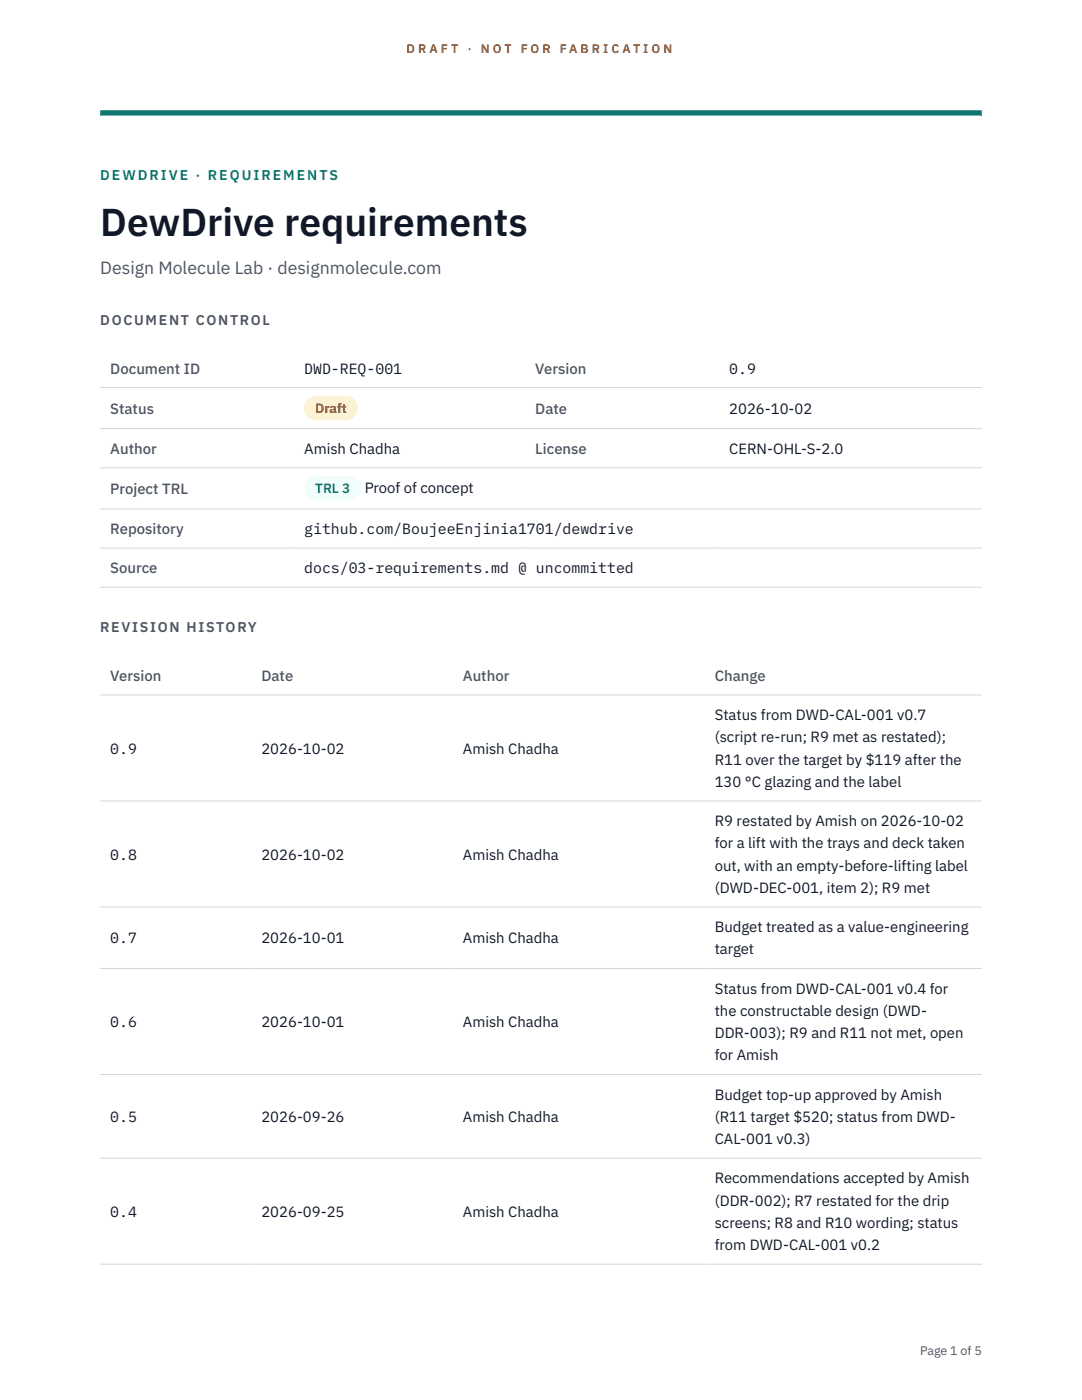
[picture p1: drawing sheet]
<svg xmlns="http://www.w3.org/2000/svg" width="216mm" height="279mm" viewBox="0 0 216 279" stroke-linecap="round" stroke-linejoin="round" font-family="sans-serif">
<defs><g id="words">
<text font-size="7.8" fill="#111827" x="20" y="47.1">DewDrive requirements</text>
<text font-size="3.5" fill="#4b5563" x="20" y="54.6">Design Molecule Lab · designmolecule.com</text>
<g font-size="3" fill="#4b5563">
<text x="22" y="74.5">Document ID</text>
<text x="106.8" y="74.5">Version</text>
<text x="22" y="82.6">Status</text>
<text x="106.8" y="82.6">Date</text>
<text x="22" y="90.6">Author</text>
<text x="106.8" y="90.6">License</text>
<text x="22" y="98.6">Project TRL</text>
<text x="22" y="106.6">Repository</text>
<text x="22" y="114.4">Source</text>
<text x="22" y="135.9">Version</text>
<text x="52.2" y="135.9">Date</text>
<text x="92.4" y="135.9">Author</text>
<text x="142.6" y="135.9">Change</text>
</g>
<g font-size="3" fill="#111827">
<text x="60.7" y="74.5">DWD-REQ-001</text>
<text x="145.5" y="74.5">0.9</text>
<text x="145.5" y="82.6">2026-10-02</text>
<text x="60.7" y="90.6">Amish Chadha</text>
<text x="145.5" y="90.6">CERN-OHL-S-2.0</text>
<text x="72.8" y="98.5">Proof of concept</text>
<text x="60.7" y="106.6">github.com/BoujeeEnjinia1701/dewdrive</text>
<text x="60.7" y="114.4">docs/03-requirements.md @ uncommitted</text>
<text x="142.6" y="143.7">Status from DWD-CAL-001 v0.7</text>
<text x="142.6" y="148.2">(script re-run; R9 met as restated);</text>
<text x="22" y="150.4">0.9</text>
<text x="52.2" y="150.4">2026-10-02</text>
<text x="92.4" y="150.4">Amish Chadha</text>
<text x="142.6" y="152.6">R11 over the target by $119 after the</text>
<text x="142.6" y="157.1">130 °C glazing and the label</text>
<text x="142.6" y="164.9">R9 restated by Amish on 2026-10-02</text>
<text x="22" y="171.5">0.8</text>
<text x="52.2" y="171.5">2026-10-02</text>
<text x="92.4" y="171.5">Amish Chadha</text>
<text x="142.6" y="169.3">for a lift with the trays and deck taken</text>
<text x="142.6" y="173.8">out, with an empty-before-lifting label</text>
<text x="142.6" y="178.2">(DWD-DEC-001, item 2); R9 met</text>
<text x="22" y="188.3">0.7</text>
<text x="52.2" y="188.3">2026-10-01</text>
<text x="92.4" y="188.3">Amish Chadha</text>
<text x="142.6" y="186">Budget treated as a value-engineering</text>
<text x="142.6" y="190.5">target</text>
<text x="142.6" y="198.3">Status from DWD-CAL-001 v0.4 for</text>
<text x="142.6" y="202.7">the constructable design (DWD-</text>
<text x="22" y="205">0.6</text>
<text x="52.2" y="205">2026-10-01</text>
<text x="92.4" y="205">Amish Chadha</text>
<text x="142.6" y="207.2">DDR-003); R9 and R11 not met, open</text>
<text x="142.6" y="211.6">for Amish</text>
<text x="142.6" y="219.5">Budget top-up approved by Amish</text>
<text x="22" y="223.9">0.5</text>
<text x="52.2" y="223.9">2026-09-26</text>
<text x="92.4" y="223.9">Amish Chadha</text>
<text x="142.6" y="223.9">(R11 target $520; status from DWD-</text>
<text x="142.6" y="228.3">CAL-001 v0.3)</text>
<text x="142.6" y="236.2">Recommendations accepted by Amish</text>
<text x="22" y="242.8">0.4</text>
<text x="52.2" y="242.8">2026-09-25</text>
<text x="92.4" y="242.8">Amish Chadha</text>
<text x="142.6" y="240.6">(DDR-002); R7 restated for the drip</text>
<text x="142.6" y="245.1">screens; R8 and R10 wording; status</text>
<text x="142.6" y="249.5">from DWD-CAL-001 v0.2</text>
</g>
<text font-size="2.8" fill="#0f766e" x="20" y="36">DEWDRIVE · REQUIREMENTS</text>
<g font-size="2.8" fill="#4b5563">
<text x="20" y="64.8">DOCUMENT CONTROL</text>
<text x="20" y="126.2">REVISION HISTORY</text>
</g>
<text font-size="2.7" fill="#92400e" x="62.9" y="82.5">Draft</text>
<text font-size="2.7" fill="#0f766e" x="62.9" y="98.5">TRL 3</text>
<g font-size="2.5" fill="#b45309">
<text x="81.1" y="10.5">D R A F T</text>
<text x="93.3" y="10.5">·</text>
<text x="95.9" y="10.5">N O T</text>
<text x="103.9" y="10.5">F O R</text>
<text x="111.7" y="10.5">F A B R I C A T I O N</text>
</g>
<text font-size="2.5" fill="#4b5563" x="183.6" y="270.3">Page 1 of 5</text>
</g></defs>
<path d="M20 23.1h175.9zM20 22h175.9v1.1h-175.9z" fill-rule="evenodd" fill="#0f766e"/>
<g fill="none" stroke="#d1d5db" stroke-width=".2">
<path d="M20 77.3h175.9M20 85.5h175.9M20 93.4h175.9M20 101.6h175.9M20 109.4h175.9M20 117.2h175.9M20 138.7h175.9M20 159.9h175.9M20 181h175.9M20 193.3h175.9M20 214.4h175.9M20 231.1h175.9"/>
<path d="M20 252.3h175.9"/>
</g>
<path d="M60.7 79h10.7v4.9h-10.7z" fill="#fef3c7"/>
<path d="M60.7 95.1h11.4v4.8h-11.4z" fill="#f0fdfa"/>
<use href="#words"/>
</svg>
